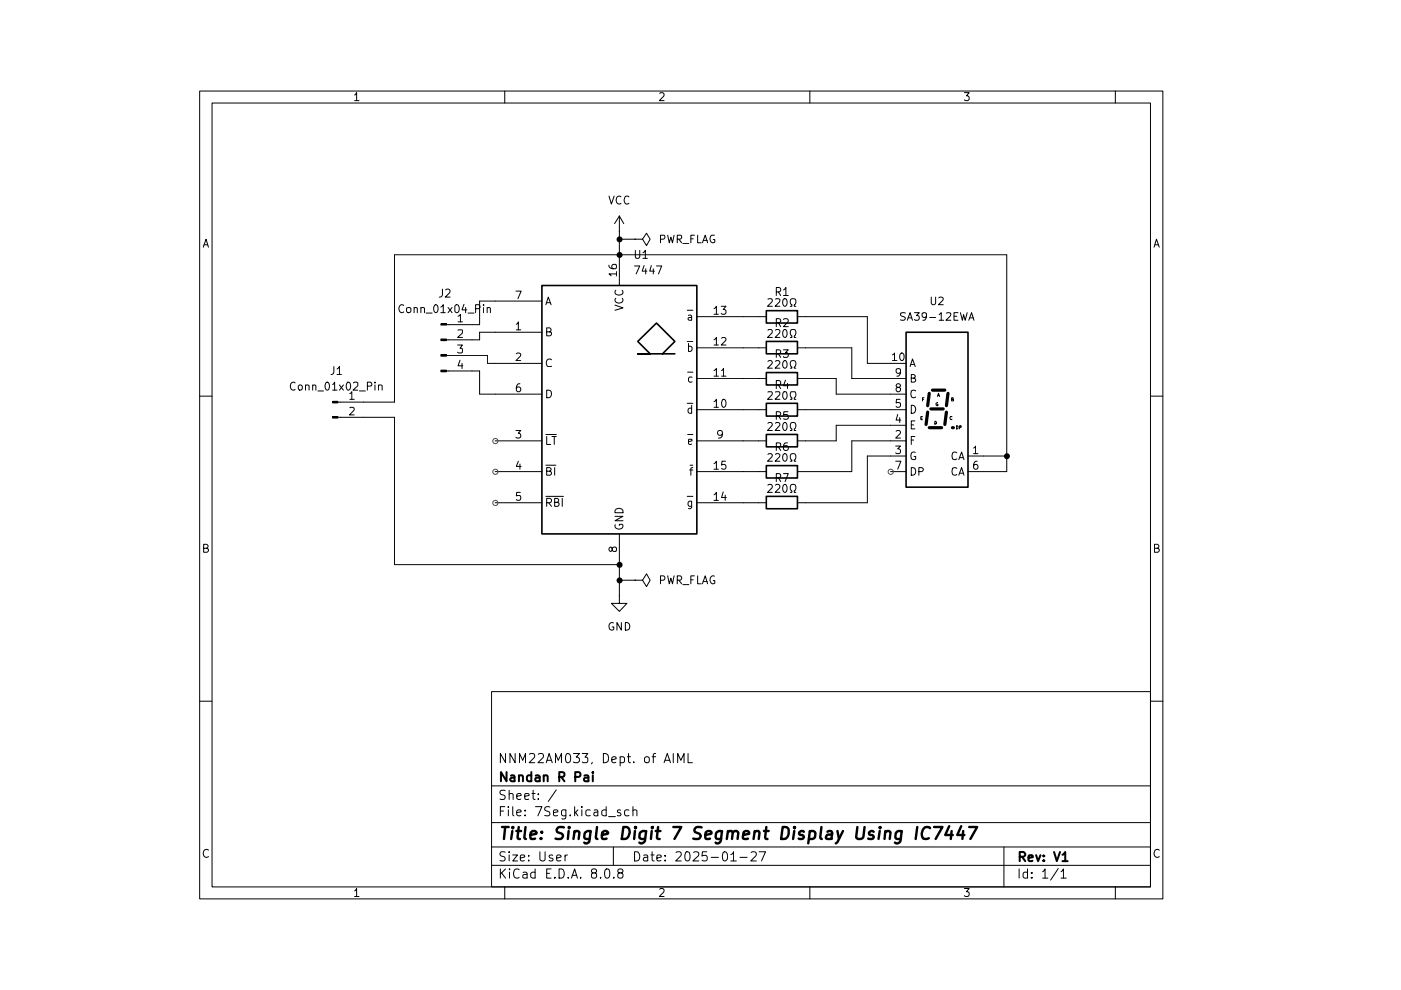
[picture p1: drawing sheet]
<svg xmlns="http://www.w3.org/2000/svg" width="297mm" height="210mm" viewBox="0 0 297 210" stroke-linecap="round" stroke-linejoin="round" font-family="sans-serif">
<g fill="none" stroke="#000" stroke-width=".21">
<path d="M42.3 19.3h204.2v171.3h-204.2zM107 19.3v2.5M139.9 19.8l.6-.2 .2 .2 .1 .4-1 1.1h1M171.7 19.3v2.5M204.5 19.6h1l-.6 .7 .5 .2v.7l-.3 .1-.6-.1M236.5 19.3v2.5M45 21.8h198.9v166.2h-198.9zM75.2 20.2l.4-.6v1.7M75.2 21.3h.9M43.1 52.4l.6-1.7 .5 1.7M43.3 51.9h.7M129.1 56.2l.1 .4a1.22 1.22 0 0 0 1.4 .3v-.8l-.6-.1-.3 .4 .1 .4 .2 .2"/>
<path d="M129.1 41.6l.5 1.7 .6-1.7M130.7 58.1h-1.6l.4 .4M130.7 57.6v.9M131.3 49.1h.1M131.3 45.8l-1 1.6M131.3 45.8v14.7M131.3 45.8l.9 1.6M131.3 50.7h3.3M131.7 41.7a.77 .77 0 0 0-1 .3 .77 .77 0 0 0 .1 1 .53 .53 0 0 0 .9 .1M133.3 41.7l-.5-.1a.96 .96 0 0 0 0 1.7l.5-.2M134.5 56.4h1.1l-.7 1.7M134.6 50.7h1.6l.9-1.3 .7 1.3-.7 1.4-.9-1.4"/>
<path d="M134.6 50.7h.1M134.7 53.1v1.3l.3 .4 .5-.1 .1-.3v-1.3M136.3 53.6l.5-.5v1.7M136.3 54.8h.9M136.6 56.3l-.5 1.2h1.1M136.9 57v1.1M138.1 56.3l-.3 1.2h1M138.5 57v1.1M139.2 56.4h1.1l-.7 1.7M140 50.7h.6l.3-.2 .1-.4-.2-.2h-.8v1.6M141.6 49.9l.3 1.6 .3-1.2 .4 1.2 .3-1.6M143.6 50.7l.8-.1 .1-.2-.1-.4-.8-.1v1.6"/>
<path d="M143.9 50.7l.6 .8M144.8 51.6h1.2M146.5 50.6h.5M147.2 49.9h-.7v1.6M147.9 49.9v1.6h.8M148.9 51.5l.6-1.6 .5 1.6M149.1 51h.8M151.5 49.9h-.6a.83 .83 0 0 0-.4 1 .83 .83 0 0 0 1 .5l.1-.6h-.4M244.7 52.4l.5-1.7 .6 1.7M244.9 51.9h.7M70.8 77.7v1.2a.55 .55 0 0 1-.6 .5M71.5 78.2l.5-.5v1.7"/>
<path d="M71.5 79.4h.9M85.6 64.8a.77 .77 0 0 0-1 .2 .77 .77 0 0 0 .2 1 .52 .52 0 0 0 .8 .1M86.3 65.3h.7l.1 .7-.1 .2-.5 .1-.2-.2zM87.8 65.3l.4-.1 .3 .2v.9M87.8 65.2v1.1M89.2 65.3l.5-.1 .3 .2v.9M89.2 65.2v1.1M90.3 66.4h1.3M92.1 64.8l.3-.2a.95 .95 0 0 1 .5 .8 .95 .95 0 0 1-.5 .9l-.3-.2-.2-.5zM93.5 78.5h1.2v.3h-1.2zM93.5 75.2h1.2v.3h-1.2zM93.5 71.9h1.2v.3h-1.2z"/>
<path d="M93.5 68.7h1.2v.2h-1.2zM93.5 65.1l.5-.5v1.7M93.5 66.3h.9M93.8 61.3v1.2a.57 .57 0 0 1-.7 .5M94.5 61.5l.6-.2 .2 .2 .1 .3-1 1.2h1M94.7 75.4h8.7v1.6h11.5M94.7 78.7h7v4.9h13.2M95 65.2l.8 1.1M95.8 65.2l-.8 1.1M96.5 64.8l.3-.2a.89 .89 0 0 1 .6 .8 .89 .89 0 0 1-.6 .9l-.4-.3zM97 73.2h1l-.5 .6 .5 .2v.7l-.2 .1h-.5l-.3-.1M97.1 67.1l.5-.5v1.6"/>
<path d="M97.1 70l.9-.1v.7l-1 .9h1M97.1 68.2h.9M97.5 76.4l-.4 1.2h1M98 77v1.1M98.4 64.5l-.4 1.2h1M98.7 65.2v1.1M99.2 66.4h1.3M100.8 65.4h.7l.3-.2-.1-.4-.2-.2h-.7v1.7M102.5 64.6v.2M102.5 65.2v1.1M103.3 65.3l.4-.1 .3 .2v.9M103.3 65.2v1.1"/>
<path d="M109.4 61.7h1.1l-.7 1.6M109.5 68.7l.4-.5v1.7M109.5 75l.1-.1a.6 .6 0 0 1 .8 .2l-.1 .4-.9 1h1M109.5 69.9h.9M114.9 70.4h-13.2v1.7h-7M114.9 63.8h-13.2v5h-7M115.7 64.6l.5-1.6 .6 1.6M115.8 64.2h.9M115.9 70.4l.8-.1 .1-.3v-.3l-.3-.2h-.6v1.7h.7l.2-.2 .1-.4-.4-.2M116.9 76.3a.79 .79 0 0 0-1 .2 .79 .79 0 0 0 .1 1.1l.2 .1 .7-.1M130.4 64.7l1.7 .6-1.7 .5M130.6 63.2a.77 .77 0 0 0 .2 1 .77 .77 0 0 0 1-.1 .53 .53 0 0 0 .1-.9"/>
<path d="M130.6 61.6l-.2 .5a.96 .96 0 0 0 1.7 0l-.2-.5M145.7 72.4h1.2M145.7 65.8h1.2M145.8 78.9h1.1M146 73.5a.52 .52 0 0 1 .7 .2l-.1 .6-.2 .2-.4-.1M146 66.9h.6v1M146 72.8v1.7M146.6 67.2l-.7 .3 .2 .4 .5-.1M147.7 73.7h14.8M147.7 67.1h14.8M151.4 78.6l.5-.5v1.7M151.4 72.1l.5-.6v1.7"/>
<path d="M151.4 65.4l.5-.5v1.7M151.4 79.8h.9M151.4 73.2h.9M151.4 66.6h.9M152.9 64.9h1l-.6 .7 .6 .3-.1 .6-.2 .1-.7-.1M153 78.6l.4-.5v1.7M153 71.7l.6-.2 .2 .2 .1 .4-1 1.1h1M153 79.8h.9M162.8 70l.7-.2a.52 .52 0 0 1 .2 .8l-1 .9h1M162.8 63.4l.7-.1 .2 .5-1 1.1h1M162.8 76.6l.7-.1 .2 .4-1 1.2h1M164.4 70l.2-.2h.4l.3 .2 .1 .4-1.1 1.1h1.1"/>
<path d="M164.4 63.4h.9l.1 .4-1.1 1.1h1.1M164.4 76.6l.2-.1h.4l.4 .4-1.1 1.2h1.1M164.6 68.4l.8-.1 .1-.1-.1-.5-.2-.1h-.6v1.7M164.6 61.9l.8-.1 .1-.2-.1-.5-.2-.1h-.6v1.7M164.6 75l.8-.1 .1-.5-.3-.2h-.6v1.6M165 68.4l.5 .9M165 61.9l.5 .8M165 75l.5 .8M166.1 70l.3-.2a.95 .95 0 0 1 .5 .9 .95 .95 0 0 1-.5 .8l-.3-.1-.2-.5zM166.1 63.4l.3-.1a.83 .83 0 0 1 .6 .6 .83 .83 0 0 1-.3 .9l-.2 .1a.91 .91 0 0 1-.4-1.5zM166.1 76.6l.3-.1a.87 .87 0 0 1 .5 .8 .87 .87 0 0 1-.5 .8 1 1 0 0 1-.3-1.5zM166.1 67.7l.7-.1 .3 .3-.1 .3-.9 1.1h1"/>
<path d="M166.1 61.5l.5-.5v1.7M166.1 74.2h1l-.6 .6 .5 .1v.7l-.2 .2h-.5l-.2-.2M166.1 62.7h1M167.6 71.5h.3v-.3a.69 .69 0 0 1-.3-1 .69 .69 0 0 1 1.1-.1v.6l-.3 .5v.3h.3M167.6 64.9h.3v-.3l-.3-.4v-.4l.1-.4 .3-.1 .7 .2v.7l-.3 .4v.3h.3M167.6 78.1h.3v-.3a.78 .78 0 0 1 .1-1.3h.3a.78 .78 0 0 1 .1 1.3v.3h.3M169.1 67.1h14.8v9.9h8.2M169.1 73.7h11.5v6.6h11.5M189.2 75.3l.5-.5v1.7M189.2 76.5h1M190.8 75.1l.4-.3a.87 .87 0 0 1 .5 .8 .87 .87 0 0 1-.5 .9l-.3-.2-.1-.4zM190.9 78.8l-.3 .4-.4-.1-.2-.3 .1-.6h.7a1.26 1.26 0 0 1-.2 1.5l-.4 .1"/>
<path d="M191.9 66.4h-.9v.5l.8 .3 .1 .4-.3 .3-.7-.1M192.4 67.9l.6-1.6 .5 1.6M192.5 67.4h.8M193 77.7l.5-1.6 .6 1.6M193.1 77.3h.8M193.9 66.3h1l-.6 .6 .5 .2v.6l-.2 .2h-.5l-.2-.2M196.4 67l-.3 .3-.4-.1-.2-.2 .1-.6h.7a1.28 1.28 0 0 1-.3 1.5h-.3M197.1 67.3h1.3M197.4 63v1.3l.3 .3h.3l.4-.3v-1.3M199.1 63.2v-.1a.6 .6 0 0 1 .9 .1l-.1 .5-.9 .9h1M199.1 66.7l.5-.4v1.6M199.1 67.9h1"/>
<path d="M200.7 66.4h.8l.1 .3-1 1.2h1M202.3 67.1h.6M203.1 66.3h-.8v1.6h.8M203.6 66.3l.4 1.6 .3-1.2 .3 1.2 .5-1.6M205.4 67.9l.6-1.6 .5 1.6M205.6 67.4h.7M42.3 84h2.7M62.6 81.2a.77 .77 0 0 0-1 .2 .77 .77 0 0 0 .1 1.1 .53 .53 0 0 0 .9 0M63.2 81.9l.3-.3 .6 .3v.5l-.2 .2-.4 .1-.2-.2zM64.8 81.8l.2-.2 .5 .2v.9M64.8 81.6v1.1M66.3 81.8l.2-.2 .5 .2v.9"/>
<path d="M66.3 81.6v1.1M67.4 82.9h1.2M69.1 81.2l.2-.2a.95 .95 0 0 1 .6 .9 .95 .95 0 0 1-.6 .8l-.2-.2-.2-.5zM70.5 88.3h1.1v.3h-1.1zM70.5 85.1h1.1v.3h-1.1zM70.5 81.5l.5-.5v1.7M70.5 82.7h1M71.6 85.3h12.1v-31.3h129.7v46h-8.2M71.6 88.5h12.1v31.2h47.6M72 81.6l.8 1.1M72.8 81.6l-.8 1.1M73.7 81a.89 .89 0 0 1 .7 .9 .89 .89 0 0 1-.7 .8l-.3-.7 .1-.6z"/>
<path d="M74.2 83.5l.4-.4v1.6M74.2 86.4h.8l.1 .4-1 1.2h1M74.2 84.7h.9M74.9 81.2l.3-.2 .6 .1 .1 .7-1.1 .9h1.1M76.2 82.9h1.3M77.9 81.9l.8-.1v-.6l-.2-.2h-.6v1.7M79.5 81v.2M79.5 81.6v1.1M80.3 81.8l.2-.2 .5 .2v.9M80.3 81.6v1.1M105 100h9.9M105 93.5h9.9"/>
<path d="M109.4 91.3h1l-.5 .6 .4 .1 .1 .6-.3 .3-.7-.2M109.9 97.8l-.4 1.1h1M110.2 81.4a.72 .72 0 0 0-.7 .7v.6l.1 .3 .5 .1 .3-.4-.1-.5-.2-.2-.5 .1-.1 .3M110.2 98.4v1.1M115.7 98.6h2.2M115.7 92.1h2.2M115.9 92.5v1.7h.9M115.9 99.9l.8-.1 .1-.4-.3-.3h-.6v1.7h.7l.2-.2 .1-.4-.4-.3M115.9 82.7a.83 .83 0 0 1 1 .8 .83 .83 0 0 1-1 .8zM117 92.5h.9M117.5 92.5v1.7M117.6 99.1v1.7"/>
<path d="M145.7 85.5h1.2M145.8 92.1h1.1M146 93.6l.7-.1-.1-.4h-.6v.2v.8h.6M146.2 99.7h.7M146.3 98.6h.6M146.6 86.6l-.4-.1-.3 .4 .1 .6h.6M146.6 85.9v1.7M146.7 80l-.5-.1-.2 .4v.5l.2 .2 .5-.1M146.9 99.1l-.4 .2v1.5M147.7 100h14.8M147.7 93.5h14.8M147.7 86.9h14.8"/>
<path d="M147.7 80.3h14.8M151.4 85.2l.5-.5v1.7M151.4 98.3l.5-.5v1.7M151.4 86.4h.9M151.4 99.5h.9M153.2 91.9l-.4 .4h-.3l-.4-.4 .2-.5 .5-.1 .3 .1a1.1 1.1 0 0 1-.4 1.5h-.4M153.3 84.7a.89 .89 0 0 1 .6 .8 .89 .89 0 0 1-.6 .9l-.3-.7 .1-.7zM153.8 97.8h-.7l-.1 .8 .2-.1 .6 .1 .1 .2-.1 .5-.2 .2-.6-.2M162.8 96.4l.7-.2 .2 .4-1 1.2h1M162.8 89.7l.7-.1a.45 .45 0 0 1 .2 .7l-1 1h1M162.8 83.1h.8l.1 .4-1 1.2h1M164.4 96.4l.2-.2h.4l.4 .4-1.1 1.2h1.1"/>
<path d="M164.4 89.7l.2-.1h.4l.3 .1 .1 .4-1.1 1.2h1.1M164.4 83.1h.8l.2 .4-1.1 1.2h1.1M164.6 94.7h.8l.1-.3-.1-.4-.8-.1v1.6M164.6 88.1h.8l.1-.3-.1-.3-.2-.2h-.6v1.6M164.6 81.6l.8-.1 .1-.2-.1-.4-.2-.2h-.6v1.7M165 94.7l.5 .8M165 88.1l.5 .8M165 81.6l.5 .8M166 96.4l.5-.2a.94 .94 0 0 1-.1 1.6 .87 .87 0 0 1-.4-1.4zM166.1 89.7l.3-.1a.95 .95 0 0 1 .5 .8 .95 .95 0 0 1-.5 .9l-.3-.2-.2-.5zM166.1 83.1h.5a1 1 0 0 1-.2 1.6l-.3-.2-.2-.4zM166.5 80.6l-.4 1.2h1"/>
<path d="M167 93.9h-.4a.97 .97 0 0 0-.1 1.6l.5-.2 .1-.5-.3-.3h-.3l-.4 .3M167 81.3v1.1M167 87.3h-.8l-.1 .8 .3-.2 .6 .1 .1 .2-.1 .6h-.9M167.6 97.8h.3v-.3a.78 .78 0 0 1 .1-1.3h.3a.78 .78 0 0 1 .1 1.3v.3h.3M167.6 91.3h.3v-.4a.69 .69 0 0 1-.3-1 .69 .69 0 0 1 1.1-.1v.6l-.3 .5v.4h.3M167.6 84.7h.3v-.4a.84 .84 0 0 1-.2-1.2h.9a.93 .93 0 0 1-.2 1.2v.4h.3M169.1 86.9h23M169.1 80.3h8.2v3.3h14.8M188.8 100h3.3M189.9 94.6h1l-.6 .6 .5 .1v.7l-.2 .2-.7-.2M189.9 97.8h1.1l-.7 1.7M190 91.4l.6-.1 .3 .4-1 1.2h1"/>
<path d="M190.3 87.9l-.3 1.2h1M190.3 82.1l-.3-.3a.44 .44 0 0 1 .5-.5 .44 .44 0 0 1 .3 .7l-.8 .4 .1 .5 .2 .2 .5-.1 .1-.3v-.3l-.3-.3M190.8 88.6v1M190.8 84.7h-.7l-.1 .7h.8v.8l-.2 .2-.6-.2M192.1 93.5h-11.5v6.5h-11.5M192.1 96.7h-8.2v9.9h-14.8M192.1 90.2h-14.8v3.3h-8.2M193.2 85.9a.85 .85 0 0 1 .9 .9 .85 .85 0 0 1-.9 .8zM193.2 99.1a.81 .81 0 0 1 1 .8 .81 .81 0 0 1-1 .9zM193.2 80.2h.5l.3-.2 .1-.2-.2-.3-.7-.1v1.6h.6l.3-.2a.46 .46 0 0 0-.4-.6M193.2 93.3h.5M193.2 90.1h.5"/>
<path d="M194 92.5h-.8v1.7M194 89.2h-.8v1.7h.8M194.1 95.9a.66 .66 0 0 0-.8 .1 .66 .66 0 0 0-.2 .8l.1 .5 .4 .2 .5-.2v-.5h-.3M194.1 82.9l-.3-.2-.4 .1a.96 .96 0 0 0 .2 1.5l.5-.1M194.8 100l.8-.1 .1-.5-.3-.3h-.6v1.7M195.2 88.6h.3M195.6 88.3h-.4v.7h.4M195.6 84.7h.2M195.9 84.3h-.3v.7M198.2 89.3l.3 .2v.3l-.1 .1h-.2zM198.8 84.1l.2-.7 .2 .7M198.8 85.4l-.3 .1v.4l.3 .1 .1-.2h-.2"/>
<path d="M198.8 83.8h.3M201.8 84.7h.3l-.1-.4h-.2v.7h.3l.1-.2-.2-.1M201.8 88.4l-.3-.1-.1 .2v.3l.3 .2 .1-.1M202.8 90.3h.3l-.1 .6h-.2zM202.9 96a.65 .65 0 0 0-.9 0 .65 .65 0 0 0-.2 .8l.1 .5 .2 .1 .4 .1 .4-.2M202.9 99.3l-.4-.2-.4 .1a.8 .8 0 0 0-.3 1 .8 .8 0 0 0 1 .5l.1-.1M203.3 97.5l.6-1.7 .5 1.7M203.5 90.6h.3l-.1-.3h-.2v.6M203.5 97h.7M205.2 96.7h8.2M206.4 95l.4-.4v1.6M206.4 96.2h.9"/>
<path d="M207.2 97.8a.72 .72 0 0 0-.8 .8v.5l.2 .3 .4 .1 .3-.4v-.3l-.3-.3-.4 .1-.2 .2M243.9 84h2.6M43.2 116.2h.7l.2-.3-.1-.3-.2-.2h-.6v1.7h.7l.2-.2 .1-.4-.4-.3M105 106.6h9.9M110.3 104.4h-.7l-.1 .8 .7-.1 .2 .2-.1 .6-.2 .2-.6-.2M115.7 105.2h3.8M115.9 106.6l.9-.1 .1-.2-.1-.5-.2-.1h-.7v1.7M116.3 106.6l.6 .8M117.6 106.5l.7-.1 .1-.2v-.4l-.3-.1h-.5v1.7h.6l.2-.2 .1-.4-.4-.3M119.2 105.7v1.7M129.8 116.3l.3-.3 .5 .1v.7h-.6l-.5-.8a.47 .47 0 0 0-.4 .5 .47 .47 0 0 0 .4 .4l.3-.3M130.4 109.5h1.7l-1.7 .9h1.7"/>
<path d="M130.5 111.3a.78 .78 0 0 0 .7 .9 .78 .78 0 0 0 .8-.9l-.7-.1v.2M130.5 108.1a.9 .9 0 0 1 1-.3 .9 .9 0 0 1 .6 .9h-1.7zM131.3 113.2v13.1M145.7 105.2h1.2M146.6 106.3v1.3a.45 .45 0 0 1-.6 .2M146.6 106.3h-.4l-.3 .3 .1 .7h.6M147.7 106.6h14.8M151.4 104.9l.5-.5v1.7M151.4 106.1h.9M153.3 104.3l-.3 1.2h1M153.8 105v1.1M162.8 102.9l.7-.2a.52 .52 0 0 1 .2 .8l-1 .9h1"/>
<path d="M164.4 102.9l.2-.2h.4l.3 .2 .1 .3-1.1 1.2h1.1M164.6 101.3l.8-.1v-.6l-.2-.2h-.6v1.7M165 101.3l.5 .8M166.1 102.9l.3-.2a.95 .95 0 0 1 .5 .8 .95 .95 0 0 1-.5 .9l-.3-.2-.2-.5zM166.1 100.4h1l-.6 1.7M167.6 104.4h.3v-.3a.73 .73 0 0 1-.3-.9 .73 .73 0 0 1 .7-.5l.3 .1a.93 .93 0 0 1-.2 1.3v.3h.3M203.3 100.8l.6-1.7 .5 1.7M203.5 100.3h.7M244.8 116.2h.7l.2-.3-.1-.3-.2-.2h-.6v1.7h.6l.3-.2 .1-.4-.4-.3M130 132.1a.75 .75 0 0 0-.9 .7 .75 .75 0 0 0 .9 .7l.1-.6h-.3M131.3 126.3v1.6h1.6l-1.6 1.7-1.7-1.7h1.7M131.3 126.3h.1"/>
<path d="M131.3 123h3.3M131.7 132v1.6l-.9-1.6v1.6M132.6 132a.81 .81 0 0 1 .9 .8 .81 .81 0 0 1-.9 .8zM134.6 123h1.6l.9-1.3 .7 1.3-.7 1.4-.9-1.4M134.6 123h.1M140 123h.6l.3-.1 .1-.5-.2-.2-.8-.1v1.7M141.6 122.1l.3 1.7 .3-1.2 .4 1.2 .3-1.7M143.6 123l.8-.1 .1-.2-.1-.4-.2-.2h-.6v1.7M143.9 123l.6 .8M144.8 124h1.2M146.5 122.9h.5M147.2 122.1h-.7v1.7"/>
<path d="M147.9 122.1v1.7h.8M148.9 123.8l.6-1.7 .5 1.7M149.1 123.3h.8M151.5 122.2a.83 .83 0 0 0-1 .6 .83 .83 0 0 0 .5 1l.6-.2v-.5h-.4M42.3 148.7h2.7M104.2 146.6h139.7v41.4h-139.7zM107.2 159.8v1.9l-1.1-1.9v1.9M109.2 159.8v1.9l-1.1-1.9v1.9M112.3 159.9l.2-.1h.5l.3 .1 .1 .5-1.2 1.3h1.2M114.1 159.9l.3-.1h.5l.2 .1 .1 .5-1.2 1.3h1.2M120.1 159.9l.4-.1a1.18 1.18 0 0 1 .4 1.6l-.4 .3-.4-.2-.2-.5zM121.6 159.8h1.3l-.7 .7 .4 .1 .3 .3v.5l-.5 .3-.8-.2"/>
<path d="M123.4 159.8h1.2l-.6 .7 .5 .2v.8l-.2 .2h-.6l-.3-.2M127.9 159.8a.98 .98 0 0 1 1.1 .9 .98 .98 0 0 1-1.1 1zM133.3 159.8v1.7l.4 .2M139 159.8h-.2l-.3 .2v1.7M142.7 159.8v1.9M145.9 159.8v1.9h.9M243.9 148.7h2.6M104.2 179.6h139.7M104.2 174.4h139.7M104.2 166.6h139.7M106.1 172h.7M107 171h-.9v2"/>
<path d="M107.1 167.6h-.8l-.2 .1v.6l.8 .4 .2 .4-.3 .4-.8-.1M107.8 171v.2M107.8 171.7v1.3M107.9 168.4l.1-.1a.52 .52 0 0 1 .8 .2v1M107.9 167.6v1.9M108.7 171v1.7l.3 .3M109.6 172.3l.9-.2-.1-.3a.6 .6 0 0 0-.8 .2v.7a.6 .6 0 0 0 .8 .2M109.6 168.8l.9-.1-.1-.4a.6 .6 0 0 0-.8 .2v.7a.6 .6 0 0 0 .8 .2M110.2 161.7v-1.9l.6 1.4 .6-1.4v1.9M111.3 168.8l.9-.1-.1-.4-.6-.1-.2 .3v.9h.8M111.3 172.8v.2M111.3 171.8v.2"/>
<path d="M112.8 168.2h.7M113 167.6v1.6l.5 .3M113.5 171h1.4l-.9 2M114.1 169.3v.2M114.1 168.3v.2M115.8 161.7l.6-1.9 .7 1.9M116 161.2h.9M116.6 171.1a.73 .73 0 0 0-1.1 .3l.1 .4 .9 .4v.6a.79 .79 0 0 1-1 .1M117.3 172.3l1-.2-.1-.3-.6-.1-.3 .3 .1 .9h.8M117.8 161.7v-1.9l.6 1.4 .6-1.4v1.9M117.9 167.5l-1.7 2.4M120 171.7v1.5a.51 .51 0 0 1-.3 .5 .51 .51 0 0 1-.6-.1"/>
<path d="M120 171.8l-.6-.1-.4 .3v.6l.2 .3h.8M120.9 172.8v.2M121.8 171v2M122 172.2l.5 .8M122.5 171.7l-.7 .8M123.4 171v.2M123.4 171.7v1.3M125.1 171.8l-.6-.1-.3 .3v.6l.2 .3h.7M125.6 161.6l-.2 .4M126 171.8h.7v1.2M126.7 172.1l-.5 .1a.45 .45 0 0 0-.2 .7h.7M128.5 171.8a.65 .65 0 0 0-.9 .2v.6a.65 .65 0 0 0 .9 .3"/>
<path d="M128.5 171v2M129 173.1h1.5M129.7 161.1l.9-.2v-.4a.6 .6 0 0 0-.9 .2v.8a.6 .6 0 0 0 .9 .1M130 179.6v3.9M131.5 160.5l.6-.1 .3 .4v.6l-.2 .2h-.7M131.5 160.4v2M131.6 171.8l-.5-.1-.2 .3 .1 .2 .6 .3v.4h-.7M133 160.4h.7M133.3 171.8l-.5-.1-.4 .3v.6l.2 .3h.7M134.2 171.9l.1-.1a.52 .52 0 0 1 .7 .2v1M134.2 171v2M134.4 161.5v.2"/>
<path d="M136.7 160.6l.4-.2 .5 .2 .1 .8-.4 .3a.52 .52 0 0 1-.6-.3zM138.3 160.4h.7M140.8 161.7l.7-1.9 .7 1.9M141.1 161.2h.9M143.7 161.7v-1.9l.7 1.4 .6-1.4v1.9M212.9 179.6v8.4M44.2 180.3a.8 .8 0 0 0-1.1 .5 .8 .8 0 0 0 .8 1l.3-.2M75.2 188.9l.4-.5v1.7M75.2 190.1h.9M104.2 183.5h139.7M106.1 184.2v2M106.3 185.1l.9 1.1"/>
<path d="M107 188v2.6M107.1 180.7l-.8-.1-.3 .4 .2 .4 .8 .4v.6l-.2 .1h-.8M107.2 184.2l-1.1 1.1M107.9 180.6v.2M107.9 181.3v1.2M108 184.2v.2M108 184.9v1.3M108.7 181.3h1l-1 1.2h1M110.1 184.4l-.1-.1a.79 .79 0 0 0-.9 .1 .79 .79 0 0 0-.2 .9 .74 .74 0 0 0 .8 .9l.4-.2M110.3 181.9l1-.2-.1-.3-.6-.1-.3 .2 .1 1h.8M110.9 185a.6 .6 0 0 1 .9 .2v1M111.8 185.3l-.7 .1a.45 .45 0 0 0-.2 .7h.9"/>
<path d="M112.1 182.4v.1M112.1 181.4v.1M113.5 185a.65 .65 0 0 0-1 .3v.5a.65 .65 0 0 0 1 .3M113.5 184.2v2M114.5 180.6v1.6a.63 .63 0 0 0 1 .2l.1-1.8M115.9 185.2h.6M116.8 184.2h-.9v2h.9M117.2 181.4a.48 .48 0 0 0-.8 .2l.9 .6-.3 .3h-.6M117.6 186l.2 .1-.2 .1v-.2v.2M118 181.9l1-.2v-.2a.6 .6 0 0 0-.9-.1v1.1h.8M118.5 184.2h.5a1.09 1.09 0 0 1 .6 1 1.09 1.09 0 0 1-.6 1h-.5zM119.8 181.3v1.2"/>
<path d="M120.3 181.3l-.3 .1-.2 .2M120.5 186v.2M121.2 186.2l.6-2 .6 2M121.3 185.6h1M123.1 186v.2M125.7 185.1l-.3-.4 .1-.3 .2-.2 .6 .1 .2 .3-.1 .3-.8 .3-.2 .2v.4l.3 .4h.5l.3-.4v-.4l-.3-.3M127.3 186v.2M128.4 184.4l.5-.2a1.3 1.3 0 0 1 0 2l-.5-.1-.1-.3-.1-.8zM130.1 186v.2M131.3 185.1l-.2-.2-.1-.3a.57 .57 0 0 1 .6-.4 .57 .57 0 0 1 .5 .5l-.2 .3-.8 .3v.7a.63 .63 0 0 0 1-.2l-.1-.5-.3-.2M134.5 180.6h.5a1.09 1.09 0 0 1 .6 1 1.09 1.09 0 0 1-.6 .9h-.5zM136.5 181.4h.7l.1 1.1"/>
<path d="M137.3 181.7l-.6 .1a.45 .45 0 0 0-.2 .7h.8M138 181.3h.7M138.3 180.6v1.7l.4 .2M139.3 181.9l.9-.2v-.2a.6 .6 0 0 0-.8-.1v1.1h.7M139.9 188.6l.6-.2 .2 .2 .1 .3-1 1.2h1M141.1 182.4v.1h-.2l.2-.1v.1M141.1 181.4v.1l-.2-.1h.2v.1M143.3 180.8l.3-.2h.5l.3 .2v.4l-1.1 1.3h1.1M145.4 180.8l.2-.2a.46 .46 0 0 1 .6 .4v1.2l-.2 .3h-.4l-.2-.1-.2-.6zM147.1 180.8l.6-.2 .4 .2 .1 .4-.1 .2-1.2 1.1h1.3M149.9 180.6h-1l-.1 .9 .4-.1h.6l.1 .3v.7l-.3 .1-.8-.1M150.8 181.8h1.5"/>
<path d="M153.3 180.8l.3-.2a1.03 1.03 0 0 1 .7 1 1.03 1.03 0 0 1-.7 .9l-.3-.1-.1-.6zM154.9 181.2l.3-.1 .3-.5v1.9M154.9 182.5h1.2M156.9 181.8h1.5M159.3 180.8l.6-.2a.51 .51 0 0 1 .5 .3 .51 .51 0 0 1-.1 .5l-1.1 1.1h1.2M161 180.6h1.3l-.8 1.9M171.7 188v2.6M204.5 188.4h1l-.6 .7 .6 .2-.1 .6-.3 .2-.6-.2M216.1 184.2v2M217.8 185a.6 .6 0 0 0-.9 .3l.1 .7a.64 .64 0 0 0 .8 .1M217.8 184.2v2M218.8 186v.2l-.2-.1 .2-.1v.2"/>
<path d="M218.8 185v.2l-.2-.1 .2-.1v.2M221.1 184.8l.5-.6v2M221.1 186.2h1.1M224.4 184.1l-1.6 2.5M225 184.8l.5-.6v2M225 186.2h1.1M236.5 188v2.6M245.8 180.3a.8 .8 0 0 0-1.2 .5 .8 .8 0 0 0 .8 1l.4-.2"/>
</g>
<g fill="none" stroke="#000" stroke-width=".42">
<path d="M107.4 163.7v2l-1.2-2v2M108.3 164.5h.7l.1 1.2M109.1 164.8l-.6 .1-.3 .2v.3l.3 .3 .6-.1M110 164.5h.1a.48 .48 0 0 1 .8 .1v1.1M110 164.4v1.3M112.6 164.5l-.5-.1-.4 .3v.6l.2 .3h.7M112.6 163.7v2M113.6 164.5a.6 .6 0 0 1 .8 .1v1.1M114.4 164.8l-.7 .1-.2 .2v.3l.2 .3 .7-.1M115.3 164.5l.3-.1 .4 .1 .1 1.2M115.3 164.4v1.3M118.6 164.7l.9-.1 .2-.2-.1-.5-.3-.2h-.7v2"/>
<path d="M119 164.7l.7 1M122 164.7l.9-.1 .2-.2-.1-.5-.3-.2h-.7v2M123.9 164.5h.8l.1 1.2M124.8 164.8l-.7 .1-.3 .2v.3l.3 .3 .7-.1M125.7 163.7v.2M125.7 164.4v1.3M216.2 181.7h.8l.4-.4v-.2l-.4-.5h-.8v2M216.7 181.7l.7 .9M218.1 181.9l.9-.2-.1-.3a.6 .6 0 0 0-.8 .2v.7a.6 .6 0 0 0 .8 .2M219.7 181.3l.4 1.3 .5-1.3M221.3 182.4l.1 .1-.1 .1v-.2v.2M221.3 181.4l.1 .1-.1 .1v-.2v.2"/>
<path d="M223.5 180.6l.6 2 .6-2M225.3 181.2l.2-.1 .3-.5v2M225.3 182.6h1.1"/>
</g>
<g fill="none" stroke="#000" stroke-width=".51">
<path d="M106.4 175.3h1.5M107.1 175.3l-.3 2.6M108.6 176.2l-.2 1.7M108.7 175.3v.3l.2-.2-.2-.1v.3M109.5 176.2h1M110 175.3l-.3 2.2 .1 .3 .4 .1M111.4 175.3l-.2 2.2 .1 .3 .2 .1M112.4 177l1.3-.2 .1-.3-.3-.3h-.6l-.4 .3-.1 1 .3 .4 .8-.1M114.7 177.7v.2l-.1-.1 .1-.1v.2M114.9 176.4v.1l-.2-.1h.2v.1M119.5 175.4a1.1 1.1 0 0 0-1.5 .5l.2 .5 .8 .3a.61 .61 0 0 1 .4 .7 .61 .61 0 0 1-.6 .5l-1-.1M120.6 176.2l-.2 1.7"/>
<path d="M120.6 175.3v.3l.2-.2-.2-.1v.3M121.8 176.4a.65 .65 0 0 1 1.1 .1l-.2 1.4M121.8 176.2l-.2 1.7M125.2 176.2l-.2 2.1a.72 .72 0 0 1-1.1 .3M125.2 176.4l-.1-.2a1.13 1.13 0 0 0-1.1 .5v1a1.02 1.02 0 0 0 1.1 .1M126.6 175.3l-.3 2.2 .1 .3 .3 .1M127.6 177l1.3-.2v-.3l-.3-.3h-.5l-.4 .3-.1 1 .2 .4 .8-.1M132.2 175.3h.6a1.21 1.21 0 0 1 .5 2 1.09 1.09 0 0 1-1.5 .6zM134.6 176.2l-.1 1.7M134.7 175.3v.3l.2-.2-.2-.1v.3M137 176.2l-.3 2.1-.1 .3a.7 .7 0 0 1-1 0M137 176.4a.87 .87 0 0 0-1.4 .3v1l.4 .2 .7-.1"/>
<path d="M138.2 176.2l-.2 1.7M138.3 175.3l-.1 .1 .1 .2 .1-.2-.1-.1v.3M139 176.2h1M139.5 175.3l-.2 2.2 .1 .3 .5 .1M142.7 175.3h1.7l-1.4 2.6M148.8 175.4a1.1 1.1 0 0 0-1.6 .5 .49 .49 0 0 0 .5 .6 .93 .93 0 0 1 .9 .7l-.3 .5a1.31 1.31 0 0 1-1.3 .1M149.5 177l1.3-.2v-.4l-.3-.2h-.5l-.4 .3v1.3h.9M153.1 176.2l-.3 2.1a.72 .72 0 0 1-1.1 .3M153.1 176.4a.81 .81 0 0 0-1.3 .3v1a1.02 1.02 0 0 0 1.1 .1M154.3 176.4l.4-.2h.4l.2 .2-.1 1.5M154.3 176.2l-.2 1.7M155.4 176.5l.4-.3h.4l.3 .3-.1 1.4"/>
<path d="M157.6 177l1.2-.2-.1-.4-.2-.2-.8 .2-.2 1.1 .1 .3 .2 .1 .8-.1M160 176.4l.4-.2h.4l.2 .2-.1 1.5M160 176.2l-.2 1.7M162 176.2h1M162.5 175.3l-.3 2.2 .1 .3 .4 .1M165.9 175.3l1 .1 .2 .3a1.48 1.48 0 0 1 0 1.6 1.48 1.48 0 0 1-1.5 .6zM168.4 176.2l-.3 1.7M168.5 175.3l-.2 .1 .2 .2 .1-.2-.1-.1v.3M170.4 176.4l-.1-.2h-.5l-.4 .3 .1 .5 .8 .2 .1 .3-.1 .3h-1M171.7 176.4l.3-.2h.5l.2 .2 .2 .3-.1 .8a.93 .93 0 0 1-1.3 .3M171.7 176.2l-.3 2.6M174.2 175.3l-.3 2.2 .1 .3 .2 .1"/>
<path d="M175.4 176.4l.3-.2h.5l.2 .2-.1 1.5M176.4 176.8l-.2 .2h-.6a.61 .61 0 0 0-.4 .8h1.2M177.5 176.2l.4 1.7M178.7 176.2l-1.2 2.4-.3 .2M181.8 175.3l-.2 2.4a1 1 0 0 0 1.4-.2l.3-2.2M185.3 176.4a.59 .59 0 0 0-.7-.2 .59 .59 0 0 0-.4 .5l.1 .3 .9 .2 .1 .3-.5 .4-.7-.1M186.5 176.2l-.2 1.7M186.6 175.3l-.2 .1 .2 .2 .1-.2-.1-.1v.3M187.7 176.4a.65 .65 0 0 1 1.1 .1l-.2 1.4M187.7 176.2l-.2 1.7M191.2 176.2l-.3 2.1a.77 .77 0 0 1-1.2 .3M191.2 176.4l-.3-.2a.87 .87 0 0 0-1 .5v1a1.02 1.02 0 0 0 1.1 .1"/>
<path d="M194.5 175.3l-.4 2.6M197.2 175.6a1.02 1.02 0 0 0-1.1-.2 1.02 1.02 0 0 0-.6 1 .97 .97 0 0 0 .1 1.2 .97 .97 0 0 0 1.2 .2l.1-.1M198 175.3h1.8l-1.4 2.6M201.3 175.2l-.9 1.8h1.6M201.8 176.2l-.2 1.7M203.8 175.2l-.9 1.8h1.6M204.2 176.2l-.2 1.7M205.5 175.3h1.7l-1.5 2.6"/>
</g>
<path d="M114.9 60.5h32.8v52.7h-32.8zM140.5 75l2.6-2.6-3.9-3.9-4 3.9 2.6 2.6h-2.6h7.9M162.5 72.4h6.6v2.6h-6.6zM162.5 65.9h6.6v2.6h-6.6zM162.5 79h6.6v2.6h-6.6zM192.1 70.4h13.1v32.9h-13.1zM162.5 98.7h6.6v2.6h-6.6zM162.5 92.1h6.6v2.6h-6.6zM162.5 85.5h6.6v2.7h-6.6zM162.5 105.2h6.6v2.7h-6.6z" fill="none" stroke="#000" stroke-width=".34"/>
<path d="M196.7 87.4l-.4 2.6M197 90.7h2.6M197 83.4l-.3 2.6M197.4 86.7h2.6M197.7 82.7h2.6M200.7 87.4l-.4 2.6M201 83.4l-.3 2.6" fill="none" stroke="#000" stroke-width=".68"/>
<g fill="#000">
<path d="M93.5 78.5h1.2v.3h-1.2zM93.5 75.2h1.2v.3h-1.2zM93.5 71.9h1.2v.3h-1.2zM93.5 68.7h1.2v.2h-1.2zM70.5 88.3h1.1v.3h-1.1zM70.5 85.1h1.1v.3h-1.1z"/>
<circle cx="131.4" cy="54.1" r=".64"/>
<circle cx="131.4" cy="50.8" r=".64"/>
<circle cx="201.9" cy="90.7" r=".34"/>
<circle cx="213.5" cy="96.7" r=".64"/>
<circle cx="131.4" cy="119.8" r=".64"/>
<circle cx="131.4" cy="123.1" r=".64"/>
</g>
<g fill="none" stroke="#4c4c4c" stroke-width=".21">
<circle cx="105" cy="93.5" r=".55"/>
<circle cx="105" cy="100" r=".55"/>
<circle cx="105" cy="106.6" r=".55"/>
<circle cx="188.8" cy="100" r=".55"/>
</g>
</svg>
